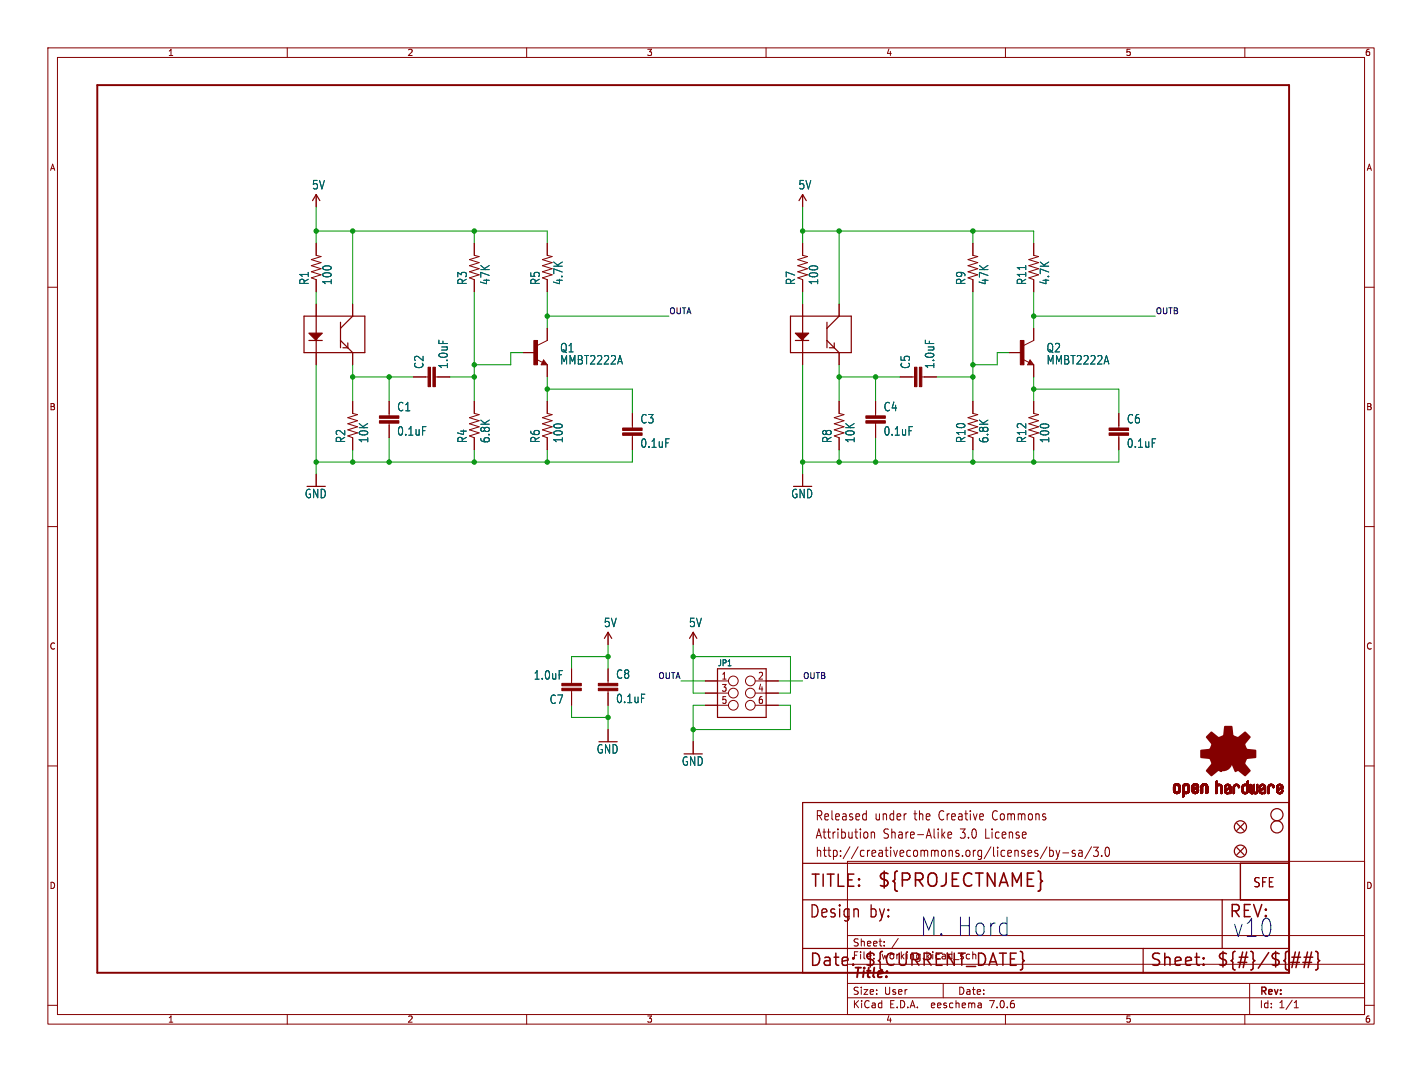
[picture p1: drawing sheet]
<svg xmlns="http://www.w3.org/2000/svg" width="297mm" height="224mm" viewBox="0 0 297 224" stroke-linecap="round" stroke-linejoin="round" font-family="sans-serif">
<defs><g id="words">
<g font-size="5.3" fill="#0000c2">
<text x="192" y="195.8">M. Hord</text>
<text x="257.3" y="196.1">v10</text>
</g>
<text font-size="3.8" fill="#840000" x="183.1" y="185.7">${PROJECTNAME}</text>
<g font-size="3.5" fill="#840000">
<text x="169.2" y="185.7">TITLE:</text>
<text x="168.9" y="192.1">Design</text>
<text x="181.6" y="192.1">by:</text>
<text x="168.9" y="202.2">Date:</text>
<text x="180.3" y="202.2">${CURRENT_DATE}</text>
<text x="240" y="202.2">Sheet:</text>
<text x="254" y="202.2">${#}/${##}</text>
</g>
<text font-size="3.5" fill="#0000c2" x="256.5" y="192.1">REV:</text>
<text font-size="2.8" fill="#840000" x="178" y="204.8">Title:</text>
<g font-size="2.7" fill="#840000">
<text x="170.2" y="171.7">Released</text>
<text x="182.7" y="171.7">under</text>
<text x="191.1" y="171.7">the</text>
<text x="196.5" y="171.7">Creative</text>
<text x="208" y="171.7">Commons</text>
<text x="170.2" y="175.5">Attribution</text>
<text x="170.2" y="179.3">http://creativecommons.org/licenses/by-sa/3.0</text>
<text x="184.5" y="175.5">Share-Alike</text>
<text x="200.8" y="175.5">3.0</text>
<text x="206.2" y="175.5">License</text>
<text x="261.6" y="185.6">SFE</text>
</g>
<g font-size="2.5" fill="#006464">
<text x="65.1" y="39.8">5V</text>
<text x="166.7" y="39.8">5V</text>
<text x="64.7" y="59.6" transform="rotate(-90 64.7 59.6)">R1</text>
<text x="69.5" y="59.6" transform="rotate(-90 69.5 59.6)">100</text>
<text x="97.7" y="59.6" transform="rotate(-90 97.7 59.6)">R3</text>
<text x="102.5" y="59.6" transform="rotate(-90 102.5 59.6)">47K</text>
<text x="112.9" y="59.6" transform="rotate(-90 112.9 59.6)">R5</text>
<text x="117.7" y="59.6" transform="rotate(-90 117.7 59.6)">4.7K</text>
<text x="166.3" y="59.6" transform="rotate(-90 166.3 59.6)">R7</text>
<text x="171.1" y="59.6" transform="rotate(-90 171.1 59.6)">100</text>
<text x="201.8" y="59.6" transform="rotate(-90 201.8 59.6)">R9</text>
<text x="206.6" y="59.6" transform="rotate(-90 206.6 59.6)">47K</text>
<text x="214.5" y="59.6" transform="rotate(-90 214.5 59.6)">R11</text>
<text x="219.3" y="59.6" transform="rotate(-90 219.3 59.6)">4.7K</text>
<text x="88.7" y="77.2" transform="rotate(-90 88.7 77.2)">C2</text>
<text x="93.7" y="77.2" transform="rotate(-90 93.7 77.2)">1.0uF</text>
<text x="116.9" y="73.8">Q1</text>
<text x="116.9" y="76.3">MMBT2222A</text>
<text x="190.3" y="77.2" transform="rotate(-90 190.3 77.2)">C5</text>
<text x="195.3" y="77.2" transform="rotate(-90 195.3 77.2)">1.0uF</text>
<text x="218.5" y="73.8">Q2</text>
<text x="218.5" y="76.3">MMBT2222A</text>
<text x="82.9" y="86.1">C1</text>
<text x="133.7" y="88.7">C3</text>
<text x="184.5" y="86.1">C4</text>
<text x="235.3" y="88.7">C6</text>
<text x="72.3" y="92.7" transform="rotate(-90 72.3 92.7)">R2</text>
<text x="77.1" y="92.7" transform="rotate(-90 77.1 92.7)">10K</text>
<text x="82.9" y="91.2">0.1uF</text>
<text x="97.7" y="92.7" transform="rotate(-90 97.7 92.7)">R4</text>
<text x="102.5" y="92.7" transform="rotate(-90 102.5 92.7)">6.8K</text>
<text x="112.9" y="92.7" transform="rotate(-90 112.9 92.7)">R6</text>
<text x="117.7" y="92.7" transform="rotate(-90 117.7 92.7)">100</text>
<text x="133.7" y="93.7">0.1uF</text>
<text x="173.9" y="92.7" transform="rotate(-90 173.9 92.7)">R8</text>
<text x="178.7" y="92.7" transform="rotate(-90 178.7 92.7)">10K</text>
<text x="184.5" y="91.2">0.1uF</text>
<text x="201.8" y="92.7" transform="rotate(-90 201.8 92.7)">R10</text>
<text x="206.6" y="92.7" transform="rotate(-90 206.6 92.7)">6.8K</text>
<text x="214.5" y="92.7" transform="rotate(-90 214.5 92.7)">R12</text>
<text x="219.3" y="92.7" transform="rotate(-90 219.3 92.7)">100</text>
<text x="235.3" y="93.7">0.1uF</text>
<text x="63.6" y="104.3">GND</text>
<text x="165.2" y="104.3">GND</text>
<text x="126" y="131.2">5V</text>
<text x="143.8" y="131.2">5V</text>
<text x="111.4" y="142.2">1.0uF</text>
<text x="128.6" y="142">C8</text>
<text x="114.7" y="147.3">C7</text>
<text x="128.6" y="147.1">0.1uF</text>
<text x="124.5" y="157.6">GND</text>
<text x="142.3" y="160.2">GND</text>
</g>
<g font-size="2.1" fill="#840000">
<text x="178" y="197.9">Sheet:</text>
<text x="178" y="200.6">File:</text>
<text x="184.1" y="200.6">working.kicad_sch</text>
<text x="178" y="208">Size:</text>
<text x="184.7" y="208">User</text>
<text x="200" y="208">Date:</text>
<text x="263" y="208.2">Rev:</text>
<text x="178" y="210.8">KiCad</text>
<text x="185.7" y="210.8">E.D.A.</text>
<text x="194.6" y="210.8">eeschema</text>
<text x="207" y="210.8">7.0.6</text>
<text x="263" y="210.8">Id:</text>
<text x="267.1" y="210.8">1/1</text>
</g>
<g font-size="2" fill="#840000">
<text x="150.6" y="142.1">1</text>
<text x="158.2" y="142.1">2</text>
<text x="150.6" y="144.7">3</text>
<text x="150.6" y="147.2">5</text>
<text x="158.2" y="144.7">4</text>
<text x="158.2" y="147.2">6</text>
</g>
<g font-size="1.8" fill="#840000">
<text x="35" y="11.9">1</text>
<text x="85" y="11.9">2</text>
<text x="135" y="11.9">3</text>
<text x="185" y="11.9">4</text>
<text x="235" y="11.9">5</text>
<text x="285" y="11.9">6</text>
<text x="10.3" y="35.9">A</text>
<text x="285.3" y="35.9">A</text>
<text x="10.3" y="85.9">B</text>
<text x="285.3" y="85.9">B</text>
<text x="10.3" y="135.9">C</text>
<text x="285.3" y="135.9">C</text>
<text x="10.3" y="185.9">D</text>
<text x="285.3" y="185.9">D</text>
<text x="35" y="213.8">1</text>
<text x="85" y="213.8">2</text>
<text x="135" y="213.8">3</text>
<text x="185" y="213.8">4</text>
<text x="235" y="213.8">5</text>
<text x="285" y="213.8">6</text>
</g>
<text font-size="1.8" fill="#006464" x="149.8" y="139.4">JP1</text>
<g font-size="1.7" fill="#0f0f0f">
<text x="139.7" y="65.7">OUTA</text>
<text x="241.3" y="65.7">OUTB</text>
<text x="137.4" y="141.9">OUTA</text>
<text x="167.6" y="141.9">OUTB</text>
</g>
</g></defs>
<g fill="none" stroke="#840000" stroke-width=".21">
<path d="M10 10h277v203.9h-277zM12 12h273v199.9h-273zM60 10v2M110 10v2M160 10v2M210 10v2M260 10v2M10 60h2M66 50.8v2.5l1.1 .3-2.1 .6 2.1 .7-2.1 .6 2.1 .6-2.1 .7 2.1 .6-2.1 .6 1 .4v2.6M66 40.6v2.6M99.1 50.8v2.5l1 .3-2.1 .6 2.1 .7-2.1 .6 2.1 .6-2.1 .7 2.1 .6-2.1 .6 1.1 .4v2.6M114.3 50.8v2.5l1 .3-2 .6 2 .7-2 .6 2 .6-2 .7 2 .6-2 .6 1 .4v2.6"/>
<path d="M167.6 40.6v2.6M167.6 50.8v2.5l1.1 .3-2.1 .6 2.1 .7-2.1 .6 2.1 .6-2.1 .7 2.1 .6-2.1 .6 1 .4v2.6M203.2 50.8v2.5l1 .3-2 .6 2 .7-2 .6 2 .6-2 .7 2 .6-2 .6 1 .4v2.6M215.9 50.8v2.5l1 .3-2 .6 2 .7-2 .6 2 .6-2 .7 2 .6-2 .6 1 .4v2.6M285 60h2M66 63.5v2.5M66 73.7v2.5M73.7 63.5v2.5M73.7 73.7v2.5M86.4 78.7h3M90.9 78.7h3.1M109.2 73.7h2.6"/>
<path d="M112.1 75.1l1.2 .6M113.5 75.2l.8 1h-1.3zM114.3 68.6v2.5l-2 1M114.3 76.2v2.5M167.6 63.5v2.5M167.6 73.7v2.5M175.3 63.5v2.5M175.3 73.7v2.5M188 78.7h3M192.5 78.7h3.1M210.8 73.7h2.6M213.7 75.1l1.2 .6"/>
<path d="M215.1 75.2l.8 1h-1.3zM215.9 68.6v2.5l-2 1M215.9 76.2v2.5M66 99.1v2.5M73.7 83.8v2.6l1 .2-2.1 .6 2.1 .7-2.1 .6 2.1 .7-2.1 .6 2.1 .6-2.1 .7 1.1 .3v2.6M81.3 83.8v3.1M81.3 88.4v3M99.1 83.8v2.6l1 .2-2.1 .6 2.1 .7-2.1 .6 2.1 .7-2.1 .6 2.1 .6-2.1 .7 1.1 .3v2.6M114.3 83.8v2.6l1 .2-2 .6 2 .7-2 .6 2 .7-2 .6 2 .6-2 .7 1 .3v2.6M132.1 86.4v3M132.1 90.9v3.1M167.6 99.1v2.5"/>
<path d="M175.3 83.8v2.6l1 .2-2.1 .6 2.1 .7-2.1 .6 2.1 .7-2.1 .6 2.1 .6-2.1 .7 1.1 .3v2.6M182.9 83.8v3.1M182.9 88.4v3M203.2 83.8v2.6l1 .2-2 .6 2 .7-2 .6 2 .7-2 .6 2 .6-2 .7 1 .3v2.6M215.9 83.8v2.6l1 .2-2 .6 2 .7-2 .6 2 .7-2 .6 2 .6-2 .7 1 .3v2.6M233.7 86.4v3M233.7 90.9v3.1M10 110h2M285 110h2M119.4 139.7v3M127 132.1v2.5M127 139.7v3"/>
<path d="M144.8 132.1v2.5M10 160h2M119.4 144.3v3M127 144.3v3M127 152.4v2.5M144.8 154.9v2.6M147.3 147.3h4.8M147.3 144.8h4.8M147.3 142.2h4.8M157.7 147.3h4.9M157.7 144.8h4.9M157.7 142.2h4.9"/>
<path d="M285 160h2M177 179.9h108v32h-108zM180.5 170l.4 .1M180.9 169.3v2M180.9 171.2l-.4 .1M181.2 174v.9M182 173.8v1.3M182 174l.2-.2 .4 .1 .1 1.2M196.9 174.4l.5 .7M197.4 173.8l-.7 .7M198 174.4l.8-.1-.1-.4-.5-.1-.2 .3 .1 .9h.6M218.7 176.9l-1.4 2.5"/>
<path d="M219.2 177v1.9M219.2 177.7l.5-.1 .3 .4-.1 .8h-.7M220.6 177.6l.4 1.3M221 178.9l-.2 .5-.2 .1M221.3 177.6l-.3 1.3M222 178.2h1.2M224.5 177.7l-.3-.1-.3 .3 .1 .3 .5 .1v.5h-.6M225.3 177.7h.7v1.2M226 178.1l-.5 .1a.4 .4 0 0 0-.3 .3 .4 .4 0 0 0 .3 .4l.5-.1M228 176.9l-1.4 2.5M228.4 177h1l-.6 .7 .5 .2v.8l-.2 .2h-.5l-.2-.2M230.1 178.7v.2"/>
<path d="M231 177.1l.3-.1a1.34 1.34 0 0 1 0 1.9h-.1a1.44 1.44 0 0 1-.2-1.8zM177 195.4h108M184.7 197.5v.1M184.7 196.7v.1M187.6 196l-1.3 2M10 210h2M60 211.9v2M110 211.9v2M160 211.9v2M177 208.4h108M177 205.4h108M177 201.4h108"/>
<path d="M197 205.4v3M204.9 209.6l.1 .9M205 210.4l-.2 .1M205 209.9h-.2M210 211.9v2M260 211.9v2M261 205.4v6.5M270.3 210.5h.9M270.3 209.4l.4-.4v1.5M285 210h2"/>
<circle cx="153.2" cy="147.3" r="1.02"/>
<circle cx="153.2" cy="144.8" r="1.02"/>
<circle cx="153.2" cy="142.2" r="1.02"/>
<circle cx="156.7" cy="144.8" r="1.02"/>
<circle cx="156.7" cy="147.3" r="1.02"/>
<circle cx="156.7" cy="142.2" r="1.02"/>
</g>
<g fill="none" stroke="#840000" stroke-width=".25">
<path d="M65.3 41.9l.7-1.3 .8 1.3M166.9 41.9l.7-1.3 .8 1.3M63.5 66h12.7v7.7h-12.7zM64.5 71.1h2.8M66 66v7.7M71.1 71.1l2.6 2.6M71.1 67.3v5.3M72.6 71.6v1h-1M73.7 66l-2.6 2.6M113.5 75.7l.2 .2h-.4l.2-.5 .5 .7h-.7M165.1 66h12.7v7.7h-12.7zM166.1 71.1h2.8"/>
<path d="M167.6 66v7.7M172.7 71.1l2.6 2.6M172.7 67.3v5.3M174.2 71.6v1h-1M175.3 66l-2.6 2.6M215.1 75.7l.2 .2h-.4l.2-.5 .5 .7h-.7M126.2 133.4l.8-1.3 .8 1.3M144 133.4l.8-1.3 .7 1.3M149.9 139.7h10.1v10.2h-10.1zM167.6 167.6h101.6v35.6h-101.6zM258.3 172l1.5 1.5M258.3 177l1.5 1.6"/>
<path d="M259.8 172l-1.5 1.5M259.8 177l-1.5 1.6M167.6 198.1h101.6M167.6 180.3h101.6M167.6 188h101.6M238.8 198.1v5.1M255.3 188v10.1M259.1 180.3v7.7"/>
<circle cx="259.1" cy="172.7" r="1.27"/>
<circle cx="259.1" cy="177.8" r="1.27"/>
<circle cx="266.7" cy="170.2" r="1.27"/>
<circle cx="266.7" cy="172.7" r="1.27"/>
</g>
<g fill="#840000" stroke="#840000" stroke-width=".21">
<path d="M245.1 165.1h.4z"/>
<path d="M245.1 165l.4 .1z"/>
<path d="M245.1 165h.4z"/>
<path d="M245.1 164.9l.4 .1z"/>
<path d="M245.1 164.9h.4z"/>
<path d="M245.1 164.8l.4 .1z"/>
<path d="M245.1 164.8h.4z"/>
<path d="M245.1 164.7l.4 .1z"/>
<path d="M245.1 164.7h.4z"/>
<path d="M245.1 164.6l.4 .1z"/>
<path d="M245.1 164.6h.4z"/>
<path d="M245.1 164.5l.4 .1z"/>
<path d="M245.1 164.5h.4z"/>
<path d="M245.1 164.4l.4 .1z"/>
<path d="M245.1 164.4h.4z"/>
<path d="M245.1 164.3l.4 .1z"/>
<path d="M245.1 165.2h.4z"/>
<path d="M245.1 165.1l.4 .1z"/>
<path d="M245.1 164.3h.4z"/>
<path d="M245.1 165.3h.5z"/>
<path d="M245.1 165.3h.4z"/>
<path d="M245.1 165.2l.4 .1z"/>
<path d="M245.1 164.2l.4 .1z"/>
<path d="M245.1 164.2h.4z"/>
<path d="M245.1 164.2h.5z"/>
<path d="M245.1 164.1l.5 .1z"/>
<path d="M245.1 164.1h.5z"/>
<path d="M245.1 165.4h.6z"/>
<path d="M245.1 165.3l.5 .1z"/>
<path d="M245.1 164.1h.6z"/>
<path d="M245.2 165.4h.5z"/>
<path d="M245.2 164.1h.5z"/>
<path d="M245.2 165.4h1.3z"/>
<path d="M245.2 165.4h.6z"/>
<path d="M245.2 164l1.2 .1z"/>
<path d="M245.2 165.4h1.2z"/>
<path d="M245.2 164h1.2z"/>
<path d="M245.2 165.5h1.2z"/>
<path d="M245.2 165.4l1.2 .1z"/>
<path d="M245.2 163.9l1.2 .1z"/>
<path d="M245.2 163.9h1.2z"/>
<path d="M245.3 165.5l1.1 .1z"/>
<path d="M245.3 165.6h1.1z"/>
<path d="M245.3 163.9h1.1z"/>
<path d="M245.3 165.6h1z"/>
<path d="M245.3 163.9h1z"/>
<path d="M245.3 163.8l1 .1z"/>
<path d="M245.3 163.8h1z"/>
<path d="M245.4 165.6l.9 .1z"/>
<path d="M245.4 163.8h.9z"/>
<path d="M245.4 165.7h.8z"/>
<path d="M245.4 163.8h.8z"/>
<path d="M245.4 163.7l.8 .1z"/>
<path d="M245.5 163.7h.7z"/>
<path d="M245.5 165.7h.7z"/>
<path d="M245.5 165.7h.6z"/>
<path d="M245.5 163.7h.6z"/>
<path d="M245.5 165.7l.6 .1z"/>
<path d="M245.6 163.7h.4z"/>
<path d="M245.6 165.8h.4z"/>
<path d="M245.7 163.7h.3z"/>
<path d="M245.7 165.8h.2z"/>
<path d="M245.7 163.7h.2z"/>
<path d="M245.9 164.1h.6z"/>
<path d="M245.9 165.4h.6z"/>
<path d="M246 165.4h.5z"/>
<path d="M246 164.1h.5z"/>
<path d="M246 165.3l.5 .1z"/>
<path d="M246 165.3h.5z"/>
<path d="M246 164.1l.5 .1z"/>
<path d="M246.1 165.3h.4z"/>
<path d="M246.1 164.2h.4z"/>
<path d="M246.1 165.2l.4 .1z"/>
<path d="M246.1 165.2h.4z"/>
<path d="M246.1 164.3h.4z"/>
<path d="M246.1 164.2l.4 .1z"/>
<path d="M246.1 165.1l.4 .1z"/>
<path d="M246.1 165.1h.4z"/>
<path d="M246.1 165l.4 .1z"/>
<path d="M246.1 165h.4z"/>
<path d="M246.1 164.9l.4 .1z"/>
<path d="M246.1 164.9h.4z"/>
<path d="M246.1 164.8l.4 .1z"/>
<path d="M246.1 164.8h.4z"/>
<path d="M246.1 164.7l.4 .1z"/>
<path d="M246.1 164.7h.4z"/>
<path d="M246.1 164.6l.4 .1z"/>
<path d="M246.1 164.6h.4z"/>
<path d="M246.1 164.5l.4 .1z"/>
<path d="M246.1 164.5h.4z"/>
<path d="M246.1 164.4l.4 .1z"/>
<path d="M246.1 164.4h.4z"/>
<path d="M246.1 164.3l.4 .1z"/>
<path d="M247 166.4h.2z"/>
<path d="M247 166.4h.3z"/>
<path d="M247 166.4h.4z"/>
<path d="M247 166.3l.4 .1z"/>
<path d="M247 166.3h.4z"/>
<path d="M247 166.2l.4 .1z"/>
<path d="M247 166.2h.4z"/>
<path d="M247 166.1l.4 .1z"/>
<path d="M247 166.1h.4z"/>
<path d="M247 166l.4 .1z"/>
<path d="M247 166h.4z"/>
<path d="M247 165.9l.4 .1z"/>
<path d="M247 165.9h.4z"/>
<path d="M247 165.8l.4 .1z"/>
<path d="M247 165.8h.4z"/>
<path d="M247 165.7l.4 .1z"/>
<path d="M247 165.7h1z"/>
<path d="M247 165.7h1.1z"/>
<path d="M247 165.7h1.2z"/>
<path d="M247 165.6l1.2 .1z"/>
<path d="M247 165.6h1.2z"/>
<path d="M247 165.6h1.3z"/>
<path d="M247 165.5l1.3 .1z"/>
<path d="M247 165.5h1.3z"/>
<path d="M247 165.4l1.3 .1z"/>
<path d="M247 165.4h1.4z"/>
<path d="M247 165.4h.7z"/>
<path d="M247 165.4h.6z"/>
<path d="M247 165.3l.6 .1z"/>
<path d="M247 165.3h.5z"/>
<path d="M247 165.2l.5 .1z"/>
<path d="M247 165.2h.4z"/>
<path d="M247 165.1l.4 .1z"/>
<path d="M247 165.1h.4z"/>
<path d="M247 165l.4 .1z"/>
<path d="M247 165h.4z"/>
<path d="M247 164.9l.4 .1z"/>
<path d="M247 164.9h.4z"/>
<path d="M247 164.8l.4 .1z"/>
<path d="M247 164.8h.4z"/>
<path d="M247 164.7l.4 .1z"/>
<path d="M247 164.7h.4z"/>
<path d="M247 164.6l.4 .1z"/>
<path d="M247 164.6h.4z"/>
<path d="M247 164.5l.4 .1z"/>
<path d="M247 164.5h.4z"/>
<path d="M247 164.4l.4 .1z"/>
<path d="M247 164.4h.4z"/>
<path d="M247 164.3l.4 .1z"/>
<path d="M247 164.3h.4z"/>
<path d="M247 164.2l.4 .1z"/>
<path d="M247 166.5h.2z"/>
<path d="M247 166.4l.2 .1z"/>
<path d="M247 164.2h.4z"/>
<path d="M247 164.2h.5z"/>
<path d="M247 166.5h.1z"/>
<path d="M247 164.1l.5 .1z"/>
<path d="M247 164.1h.5z"/>
<path d="M247 164.1h.6z"/>
<path d="M247.1 164.1h.5z"/>
<path d="M247.1 164l1.3 .1z"/>
<path d="M247.1 164h1.3z"/>
<path d="M247.1 164h1.2z"/>
<path d="M247.1 163.9l1.2 .1z"/>
<path d="M247.1 163.9h1.2z"/>
<path d="M247.2 163.9h1.1z"/>
<path d="M247.2 163.9h1z"/>
<path d="M247.2 163.8l1 .1z"/>
<path d="M247.2 163.8h1z"/>
<path d="M247.3 163.8h.9z"/>
<path d="M247.3 163.8h.8z"/>
<path d="M247.4 163.8h.7z"/>
<path d="M247.4 163.7l.7 .1z"/>
<path d="M247.4 163.7h.7z"/>
<path d="M247.4 163.7h.6z"/>
<path d="M247.5 165.7l.5 .1z"/>
<path d="M247.5 163.7h.5z"/>
<path d="M247.5 165.8h.4z"/>
<path d="M247.5 163.7h.4z"/>
<path d="M247.6 165.8h.3z"/>
<path d="M247.6 163.7h.3z"/>
<path d="M247.6 163.7h.2z"/>
<path d="M247.6 165.8h.2z"/>
<path d="M247.8 164.1h.6z"/>
<path d="M247.8 165.4h.6z"/>
<path d="M247.9 165.4h.5z"/>
<path d="M247.9 164.1h.5z"/>
<path d="M247.9 165.3l.5 .1z"/>
<path d="M247.9 165.3h.5z"/>
<path d="M248 165.3h.4z"/>
<path d="M248 164.1l.4 .1z"/>
<path d="M248 164.2h.4z"/>
<path d="M248 165.2l.4 .1z"/>
<path d="M248 165.2h.4z"/>
<path d="M248 165.2h.5z"/>
<path d="M248 164.3h.5z"/>
<path d="M248 164.2l.4 .1z"/>
<path d="M248.1 165.2h.4z"/>
<path d="M248.1 164.3h.4z"/>
<path d="M248.1 165.1l.4 .1z"/>
<path d="M248.1 165.1h.4z"/>
<path d="M248.1 164.4h.4z"/>
<path d="M248.1 164.3l.4 .1z"/>
<path d="M248.1 165l.4 .1z"/>
<path d="M248.1 165h.4z"/>
<path d="M248.1 164.9l.4 .1z"/>
<path d="M248.1 164.9h.4z"/>
<path d="M248.1 164.8l.4 .1z"/>
<path d="M248.1 164.8h.4z"/>
<path d="M248.1 164.7l.4 .1z"/>
<path d="M248.1 164.7h.4z"/>
<path d="M248.1 164.6l.4 .1z"/>
<path d="M248.1 164.6h.4z"/>
<path d="M248.1 164.5l.4 .1z"/>
<path d="M248.1 164.5h.4z"/>
<path d="M248.1 164.4l.4 .1z"/>
<path d="M248.9 165.2h.4z"/>
<path d="M248.9 165.1l.4 .1z"/>
<path d="M248.9 165.1h.4z"/>
<path d="M248.9 165.1h.5z"/>
<path d="M248.9 165l.5 .1z"/>
<path d="M248.9 165h.5z"/>
<path d="M248.9 165h.6z"/>
<path d="M248.9 165h.7z"/>
<path d="M248.9 164.9l.7 .1z"/>
<path d="M248.9 164.9h.7z"/>
<path d="M248.9 164.9h.8z"/>
<path d="M248.9 164.9h.9z"/>
<path d="M248.9 164.8l.9 .1z"/>
<path d="M248.9 164.8h.9z"/>
<path d="M248.9 164.8h1z"/>
<path d="M248.9 164.8h1.1z"/>
<path d="M248.9 164.7l1.1 .1z"/>
<path d="M248.9 164.7h1.2z"/>
<path d="M248.9 164.7h1.3z"/>
<path d="M248.9 164.6l1.3 .1z"/>
<path d="M248.9 164.6h1.4z"/>
<path d="M248.9 164.6h.4z"/>
<path d="M248.9 164.5l.4 .1z"/>
<path d="M248.9 164.5h.4z"/>
<path d="M248.9 164.4l.4 .1z"/>
<path d="M248.9 164.4h.4z"/>
<path d="M248.9 164.3l.4 .1z"/>
<path d="M248.9 164.3h.4z"/>
<path d="M248.9 164.2l.4 .1z"/>
<path d="M248.9 165.3h.5z"/>
<path d="M248.9 165.2l.4 .1z"/>
<path d="M248.9 164.2h.4z"/>
<path d="M248.9 164.2h.5z"/>
<path d="M248.9 164.1l.5 .1z"/>
<path d="M248.9 164.1h.5z"/>
<path d="M249 165.3l.5 .1z"/>
<path d="M249 164.1h.4z"/>
<path d="M249 164.1h.5z"/>
<path d="M249 165.4h.5z"/>
<path d="M249 165.4h1.3z"/>
<path d="M249 165.4h.6z"/>
<path d="M249 164.1h.6z"/>
<path d="M249 164l1.3 .1z"/>
<path d="M249 164h1.3z"/>
<path d="M249 165.5h1.2z"/>
<path d="M249 165.4l1.2 .1z"/>
<path d="M249 164h1.2z"/>
<path d="M249.1 165.5h1.1z"/>
<path d="M249.1 164h1.1z"/>
<path d="M249.1 163.9l1.1 .1z"/>
<path d="M249.1 165.5l1.1 .1z"/>
<path d="M249.1 163.9h1.1z"/>
<path d="M249.1 165.6h1.1z"/>
<path d="M249.1 165.6h1z"/>
<path d="M249.1 163.9h1z"/>
<path d="M249.2 165.6h.9z"/>
<path d="M249.2 163.8l.9 .1z"/>
<path d="M249.2 163.8h.9z"/>
<path d="M249.2 165.6l.9 .1z"/>
<path d="M249.2 165.7h.9z"/>
<path d="M249.2 165.7h.8z"/>
<path d="M249.2 163.8h.8z"/>
<path d="M249.3 165.7h.7z"/>
<path d="M249.3 163.8h.7z"/>
<path d="M249.3 163.7l.7 .1z"/>
<path d="M249.3 163.7h.7z"/>
<path d="M249.3 163.7h.6z"/>
<path d="M249.3 165.7h.6z"/>
<path d="M249.4 163.7h.5z"/>
<path d="M249.4 165.7l.5 .1z"/>
<path d="M249.4 164.6h.9z"/>
<path d="M249.4 163.7h.4z"/>
<path d="M249.4 165.8h.4z"/>
<path d="M249.5 163.7h.3z"/>
<path d="M249.5 165.8h.3z"/>
<path d="M249.5 164.6h.8z"/>
<path d="M249.5 165.8h.2z"/>
<path d="M249.5 164.5l.8 .1z"/>
<path d="M249.5 163.7h.2z"/>
<path d="M249.5 164.5h.8z"/>
<path d="M249.6 164.5h.7z"/>
<path d="M249.7 164.5h.6z"/>
<path d="M249.7 164.1h.6z"/>
<path d="M249.7 165.4h.6z"/>
<path d="M249.8 165.4h.5z"/>
<path d="M249.8 164.4l.5 .1z"/>
<path d="M249.8 164.4h.5z"/>
<path d="M249.8 164.1h.5z"/>
<path d="M249.8 165.3l.5 .1z"/>
<path d="M249.8 165.3h.5z"/>
<path d="M249.9 165.3h.4z"/>
<path d="M249.9 164.1l.4 .1z"/>
<path d="M249.9 164.4h.4z"/>
<path d="M249.9 164.2h.4z"/>
<path d="M249.9 165.2l.4 .1z"/>
<path d="M249.9 165.2h.4z"/>
<path d="M249.9 164.3l.4 .1z"/>
<path d="M249.9 164.3h.4z"/>
<path d="M249.9 164.2l.4 .1z"/>
<path d="M250 165.2h.3z"/>
<path d="M250 165.1l.3 .1z"/>
<path d="M250 165.1h.3z"/>
<path d="M250 165l.3 .1z"/>
<path d="M250 165h.3z"/>
<path d="M250.1 165h.2z"/>
<path d="M250.1 164.9l.2 .1z"/>
<path d="M250.1 164.9h.2z"/>
<path d="M250.2 164.9h.1z"/>
<path d="M250.8 165.7h.3z"/>
<path d="M250.8 165.7h.4z"/>
<path d="M250.8 165.6l.4 .1z"/>
<path d="M250.8 165.6h.4z"/>
<path d="M250.8 165.5l.4 .1z"/>
<path d="M250.8 165.5h.4z"/>
<path d="M250.8 165.4l.4 .1z"/>
<path d="M250.8 165.4h.4z"/>
<path d="M250.8 165.3l.4 .1z"/>
<path d="M250.8 165.3h.4z"/>
<path d="M250.8 165.2l.4 .1z"/>
<path d="M250.8 165.2h.4z"/>
<path d="M250.8 165.1l.4 .1z"/>
<path d="M250.8 165.1h.4z"/>
<path d="M250.8 165l.4 .1z"/>
<path d="M250.8 165h.4z"/>
<path d="M250.8 164.9l.4 .1z"/>
<path d="M250.8 164.9h.4z"/>
<path d="M250.8 164.8l.4 .1z"/>
<path d="M250.8 164.8h.4z"/>
<path d="M250.8 164.7l.4 .1z"/>
<path d="M250.8 164.7h.4z"/>
<path d="M250.8 164.6l.4 .1z"/>
<path d="M250.8 164.6h.4z"/>
<path d="M250.8 164.5l.4 .1z"/>
<path d="M250.8 164.5h.4z"/>
<path d="M250.8 164.4l.4 .1z"/>
<path d="M250.8 164.4h.4z"/>
<path d="M250.8 164.3l.4 .1z"/>
<path d="M250.8 164.3h.4z"/>
<path d="M250.8 165.7h.2z"/>
<path d="M250.8 164.2l.5 .1z"/>
<path d="M250.8 165.7l.2 .1z"/>
<path d="M250.8 164.2h.5z"/>
<path d="M250.9 164.2h.4z"/>
<path d="M250.9 164.1l.4 .1z"/>
<path d="M250.9 164.1h.4z"/>
<path d="M250.9 164.1h.5z"/>
<path d="M250.9 164.1h.6z"/>
<path d="M250.9 164l1.3 .1z"/>
<path d="M250.9 164h1.3z"/>
<path d="M250.9 164h1.2z"/>
<path d="M251 164h1.1z"/>
<path d="M251 163.9l1.1 .1z"/>
<path d="M251 163.9h1.1z"/>
<path d="M251 163.8l1.1 .1z"/>
<path d="M251.1 163.8h.9z"/>
<path d="M251.1 163.8h.8z"/>
<path d="M251.2 163.8h.7z"/>
<path d="M251.2 163.7l.7 .1z"/>
<path d="M251.2 163.7h.7z"/>
<path d="M251.2 163.7h.6z"/>
<path d="M251.3 163.7h.5z"/>
<path d="M251.4 163.7h.3z"/>
<path d="M251.5 163.7h.2z"/>
<path d="M251.6 164.1h.6z"/>
<path d="M251.7 164.1h.5z"/>
<path d="M251.8 164.1h.4z"/>
<path d="M251.8 164.1l.4 .1z"/>
<path d="M251.8 164.2h.4z"/>
<path d="M251.8 164.2h.5z"/>
<path d="M251.9 164.2l.4 .1z"/>
<path d="M251.9 164.3h.4z"/>
<path d="M251.9 165.7h.3z"/>
<path d="M251.9 165.7h.4z"/>
<path d="M251.9 165.6l.4 .1z"/>
<path d="M251.9 165.6h.4z"/>
<path d="M251.9 165.5l.4 .1z"/>
<path d="M251.9 165.5h.4z"/>
<path d="M251.9 165.4l.4 .1z"/>
<path d="M251.9 165.4h.4z"/>
<path d="M251.9 165.3l.4 .1z"/>
<path d="M251.9 165.3h.4z"/>
<path d="M251.9 165.2l.4 .1z"/>
<path d="M251.9 165.2h.4z"/>
<path d="M251.9 165.1l.4 .1z"/>
<path d="M251.9 165.1h.4z"/>
<path d="M251.9 165l.4 .1z"/>
<path d="M251.9 165h.4z"/>
<path d="M251.9 164.9l.4 .1z"/>
<path d="M251.9 164.9h.4z"/>
<path d="M251.9 164.8l.4 .1z"/>
<path d="M251.9 164.8h.4z"/>
<path d="M251.9 164.7l.4 .1z"/>
<path d="M251.9 164.7h.4z"/>
<path d="M251.9 164.6l.4 .1z"/>
<path d="M251.9 164.6h.4z"/>
<path d="M251.9 164.5l.4 .1z"/>
<path d="M251.9 164.5h.4z"/>
<path d="M251.9 164.4l.4 .1z"/>
<path d="M251.9 164.4h.4z"/>
<path d="M251.9 164.3l.4 .1z"/>
<path d="M251.9 165.7h.2z"/>
<path d="M251.9 165.7l.2 .1z"/>
<path d="M253.9 165.8h.2z"/>
<path d="M253.9 165.7l.2 .1z"/>
<path d="M253.9 163.3h.3z"/>
<path d="M253.9 165.7h.3z"/>
<path d="M253.9 165.6l.3 .1z"/>
<path d="M253.9 165.6h.3z"/>
<path d="M253.9 165.5l.3 .1z"/>
<path d="M253.9 165.5h.3z"/>
<path d="M253.9 165.4l.3 .1z"/>
<path d="M253.9 165.4h.3z"/>
<path d="M253.9 165.3l.3 .1z"/>
<path d="M253.9 165.3h.3z"/>
<path d="M253.9 165.2l.3 .1z"/>
<path d="M253.9 165.2h.3z"/>
<path d="M253.9 165.1l.3 .1z"/>
<path d="M253.9 165.1h.3z"/>
<path d="M253.9 165l.3 .1z"/>
<path d="M253.9 165h.3z"/>
<path d="M253.9 164.9l.3 .1z"/>
<path d="M253.9 164.9h.3z"/>
<path d="M253.9 164.8l.3 .1z"/>
<path d="M253.9 164.8h.3z"/>
<path d="M253.9 164.7l.3 .1z"/>
<path d="M253.9 164.7h.3z"/>
<path d="M253.9 164.6l.3 .1z"/>
<path d="M253.9 164.6h.3z"/>
<path d="M253.9 164.5l.3 .1z"/>
<path d="M253.9 164.5h.3z"/>
<path d="M253.9 164.4l.3 .1z"/>
<path d="M253.9 164.4h.3z"/>
<path d="M253.9 164.3l.3 .1z"/>
<path d="M253.9 164.3h.3z"/>
<path d="M253.9 164.3h.4z"/>
<path d="M253.9 164.2l.4 .1z"/>
<path d="M253.9 164.2h.4z"/>
<path d="M253.9 164.2h.5z"/>
<path d="M253.9 164.1l.5 .1z"/>
<path d="M253.9 164.1h.5z"/>
<path d="M253.9 164.1h.6z"/>
<path d="M253.9 164.1h.7z"/>
<path d="M253.9 164.1h1.3z"/>
<path d="M253.9 164.1h1.2z"/>
<path d="M253.9 164l1.2 .1z"/>
<path d="M253.9 164h1.2z"/>
<path d="M253.9 164h1.1z"/>
<path d="M253.9 163.9l1.1 .1z"/>
<path d="M253.9 163.9h1.1z"/>
<path d="M253.9 163.9h1z"/>
<path d="M253.9 163.9h.3z"/>
<path d="M253.9 163.8l.3 .1z"/>
<path d="M253.9 163.8h.3z"/>
<path d="M253.9 163.7l.3 .1z"/>
<path d="M253.9 163.7h.3z"/>
<path d="M253.9 163.6l.3 .1z"/>
<path d="M253.9 163.6h.3z"/>
<path d="M253.9 163.5l.3 .1z"/>
<path d="M253.9 163.5h.3z"/>
<path d="M253.9 163.4l.3 .1z"/>
<path d="M253.9 163.4h.3z"/>
<path d="M253.9 163.3l.3 .1z"/>
<path d="M253.9 163.2l.3 .1z"/>
<path d="M254 163.2h.2z"/>
<path d="M254.1 163.1l.1 .1z"/>
<path d="M254.3 163.9h.6z"/>
<path d="M254.4 163.8l.5 .1z"/>
<path d="M254.4 163.8h.5z"/>
<path d="M254.4 163.8h.4z"/>
<path d="M254.7 164.1h.5z"/>
<path d="M254.8 164.1h.4z"/>
<path d="M254.8 164.1l.4 .1z"/>
<path d="M254.8 164.2h.4z"/>
<path d="M254.9 164.2h.3z"/>
<path d="M254.9 164.2h.4z"/>
<path d="M254.9 164.3h.4z"/>
<path d="M254.9 164.2l.4 .1z"/>
<path d="M255 164.3h.3z"/>
<path d="M255 164.4h.3z"/>
<path d="M255 164.3l.3 .1z"/>
<path d="M255 164.5h.3z"/>
<path d="M255 164.4l.3 .1z"/>
<path d="M255 165.8h.1z"/>
<path d="M255 165.8h.2z"/>
<path d="M255 165.7l.2 .1z"/>
<path d="M255 165.7h.2z"/>
<path d="M255 165.7h.3z"/>
<path d="M255 165.6l.3 .1z"/>
<path d="M255 165.6h.3z"/>
<path d="M255 165.5l.3 .1z"/>
<path d="M255 165.5h.3z"/>
<path d="M255 165.4l.3 .1z"/>
<path d="M255 165.4h.3z"/>
<path d="M255 165.3l.3 .1z"/>
<path d="M255 165.3h.3z"/>
<path d="M255 165.2l.3 .1z"/>
<path d="M255 165.2h.3z"/>
<path d="M255 165.1l.3 .1z"/>
<path d="M255 165.1h.3z"/>
<path d="M255 165l.3 .1z"/>
<path d="M255 165h.3z"/>
<path d="M255 164.9l.3 .1z"/>
<path d="M255 164.9h.3z"/>
<path d="M255 164.8l.3 .1z"/>
<path d="M255 164.8h.3z"/>
<path d="M255 164.7l.3 .1z"/>
<path d="M255 164.7h.3z"/>
<path d="M255 164.6l.3 .1z"/>
<path d="M255 164.6h.3z"/>
<path d="M255 164.5l.3 .1z"/>
<path d="M255.7 165.4h.4z"/>
<path d="M255.7 165.3l.4 .1z"/>
<path d="M255.7 165.3h.4z"/>
<path d="M255.7 165.3h.3z"/>
<path d="M255.7 165.2l.3 .1z"/>
<path d="M255.7 165.2h.3z"/>
<path d="M255.7 165.2h.4z"/>
<path d="M255.7 164.6h.2z"/>
<path d="M255.7 164.5l.3 .1z"/>
<path d="M255.7 164.5h.3z"/>
<path d="M255.7 164.4l.3 .1z"/>
<path d="M255.7 164.4h.3z"/>
<path d="M255.8 165.4h.3z"/>
<path d="M255.8 165.2h.3z"/>
<path d="M255.8 165.1l.3 .1z"/>
<path d="M255.8 165.1h.3z"/>
<path d="M255.8 164.6h.1z"/>
<path d="M255.8 164.4h.2z"/>
<path d="M255.8 165.5h.3z"/>
<path d="M255.8 165.4l.3 .1z"/>
<path d="M255.8 165.1h.4z"/>
<path d="M255.8 164.4h.3z"/>
<path d="M255.8 164.3l.3 .1z"/>
<path d="M255.8 164.3h.3z"/>
<path d="M255.8 165.5h.4z"/>
<path d="M255.8 165l.5 .1z"/>
<path d="M255.8 165h.5z"/>
<path d="M255.8 164.2l.3 .1z"/>
<path d="M255.8 164.2h.3z"/>
<path d="M255.8 165.5l.8 .1z"/>
<path d="M255.8 165.5h.5z"/>
<path d="M255.8 164.2h.4z"/>
<path d="M255.8 165.6h.8z"/>
<path d="M255.8 165h.6z"/>
<path d="M255.8 164.1l.4 .1z"/>
<path d="M255.9 165.6h.7z"/>
<path d="M255.9 165h.6z"/>
<path d="M255.9 164.9l.6 .1z"/>
<path d="M255.9 164.1h.3z"/>
<path d="M255.9 164.1h.4z"/>
<path d="M255.9 164.9h.6z"/>
<path d="M255.9 164.1h.5z"/>
<path d="M255.9 165.6l.7 .1z"/>
<path d="M255.9 164.1h1.1z"/>
<path d="M255.9 165.7h.7z"/>
<path d="M255.9 164.9h.7z"/>
<path d="M255.9 164l1.1 .1z"/>
<path d="M255.9 164h1z"/>
<path d="M256 165.7h.6z"/>
<path d="M256 164.9h.7z"/>
<path d="M256 164h.9z"/>
<path d="M256 164.8l.7 .1z"/>
<path d="M256 163.9l.9 .1z"/>
<path d="M256 164.8h1.1z"/>
<path d="M256 163.9h.8z"/>
<path d="M256 165.7l.6 .1z"/>
<path d="M256.1 163.9h.7z"/>
<path d="M256.1 164.8h1z"/>
<path d="M256.1 165.8h.5z"/>
<path d="M256.1 163.9h.6z"/>
<path d="M256.2 165.8h.4z"/>
<path d="M256.2 164.8h.9z"/>
<path d="M256.2 163.8l.5 .1z"/>
<path d="M256.2 163.8h.5z"/>
<path d="M256.2 164.7l.9 .1z"/>
<path d="M256.2 163.8h.4z"/>
<path d="M256.3 164.7h.8z"/>
<path d="M256.4 165.5h.2z"/>
<path d="M256.4 164.7h.7z"/>
<path d="M256.4 163.8h.1z"/>
<path d="M256.4 164.6l.7 .1z"/>
<path d="M256.5 164.1h.5z"/>
<path d="M256.5 164.6h.6z"/>
<path d="M256.6 164.6h.5z"/>
<path d="M256.6 164.1h.4z"/>
<path d="M256.6 164.1l.4 .1z"/>
<path d="M256.6 164.2h.4z"/>
<path d="M256.7 164.2h.3z"/>
<path d="M256.7 164.6h.4z"/>
<path d="M256.7 164.2h.4z"/>
<path d="M256.7 164.5l.4 .1z"/>
<path d="M256.7 164.5h.4z"/>
<path d="M256.7 164.2l.4 .1z"/>
<path d="M256.8 164.5h.3z"/>
<path d="M256.8 164.3h.3z"/>
<path d="M256.8 164.8l.3 .1z"/>
<path d="M256.8 164.9h.3z"/>
<path d="M256.8 164.4h.3z"/>
<path d="M256.8 164.3l.3 .1z"/>
<path d="M256.8 165.8h.2z"/>
<path d="M256.8 165.7l.2 .1z"/>
<path d="M256.8 165.7h.3z"/>
<path d="M256.8 165.6l.3 .1z"/>
<path d="M256.8 165.6h.3z"/>
<path d="M256.8 165.5l.3 .1z"/>
<path d="M256.8 165.5h.3z"/>
<path d="M256.8 165.4l.3 .1z"/>
<path d="M256.8 165.4h.3z"/>
<path d="M256.8 165.3l.3 .1z"/>
<path d="M256.8 165.3h.3z"/>
<path d="M256.8 165.2l.3 .1z"/>
<path d="M256.8 165.2h.3z"/>
<path d="M256.8 165.1l.3 .1z"/>
<path d="M256.8 165.1h.3z"/>
<path d="M256.8 165l.3 .1z"/>
<path d="M256.8 165h.3z"/>
<path d="M256.8 164.9l.3 .1z"/>
<path d="M256.8 164.4l.3 .1z"/>
<path d="M257.6 165.8h.1z"/>
<path d="M257.6 165.7l.1 .1z"/>
<path d="M257.6 165.7h.2z"/>
<path d="M257.6 165.6l.3 .1z"/>
<path d="M257.6 165.6h.3z"/>
<path d="M257.6 165.5l.3 .1z"/>
<path d="M257.6 165.5h.3z"/>
<path d="M257.6 165.4l.3 .1z"/>
<path d="M257.6 165.4h.3z"/>
<path d="M257.6 165.3l.3 .1z"/>
<path d="M257.6 165.3h.3z"/>
<path d="M257.6 165.2l.3 .1z"/>
<path d="M257.6 165.2h.3z"/>
<path d="M257.6 165.1l.3 .1z"/>
<path d="M257.6 165.1h.3z"/>
<path d="M257.6 165l.3 .1z"/>
<path d="M257.6 165h.3z"/>
<path d="M257.6 164.9l.3 .1z"/>
<path d="M257.6 164.9h.3z"/>
<path d="M257.6 164.8l.3 .1z"/>
<path d="M257.6 164.8h.3z"/>
<path d="M257.6 164.7l.3 .1z"/>
<path d="M257.6 164.7h.3z"/>
<path d="M257.6 164.6l.3 .1z"/>
<path d="M257.6 164.6h.3z"/>
<path d="M257.6 164.5l.3 .1z"/>
<path d="M257.6 164.5h.3z"/>
<path d="M257.6 164.4l.3 .1z"/>
<path d="M257.6 164.4h.3z"/>
<path d="M257.6 164.3l.3 .1z"/>
<path d="M257.6 164.3h.3z"/>
<path d="M257.6 164.2l.3 .1z"/>
<path d="M257.6 164.2h.3z"/>
<path d="M257.6 164.2h.4z"/>
<path d="M257.6 164.1l.4 .1z"/>
<path d="M257.7 164.1h.4z"/>
<path d="M257.7 164.1h.5z"/>
<path d="M257.7 164.1h1.1z"/>
<path d="M257.7 164l1.1 .1z"/>
<path d="M257.7 164h1.1z"/>
<path d="M257.7 164h1z"/>
<path d="M257.8 164h.9z"/>
<path d="M257.8 163.9l.9 .1z"/>
<path d="M257.8 163.9h.9z"/>
<path d="M257.8 163.9h.8z"/>
<path d="M257.9 163.9h.7z"/>
<path d="M258 163.9h.5z"/>
<path d="M258 163.8l.5 .1z"/>
<path d="M258 163.8h.5z"/>
<path d="M258.1 163.8h.3z"/>
<path d="M258.2 163.8h.1z"/>
<path d="M258.3 164.1h.5z"/>
<path d="M258.4 164.1h.4z"/>
<path d="M258.5 164.1l.3 .1z"/>
<path d="M258.5 164.2h.3z"/>
<path d="M258.5 164.2h.4z"/>
<path d="M258.6 164.2l.3 .1z"/>
<path d="M258.6 164.2h.3z"/>
<path d="M258.6 164.3h.3z"/>
<path d="M258.6 164.3l.3 .1z"/>
<path d="M258.6 164.4h.3z"/>
<path d="M258.6 164.5h.3z"/>
<path d="M258.6 164.4l.3 .1z"/>
<path d="M258.7 164.5h.1z"/>
<path d="M258.7 164.5h.2z"/>
<path d="M258.7 164.5l.1 .1z"/>
<path d="M259.4 165.1h.3z"/>
<path d="M259.4 165l.3 .1z"/>
<path d="M259.4 165h.3z"/>
<path d="M259.4 164.9l.3 .1z"/>
<path d="M259.4 164.9h.3z"/>
<path d="M259.4 164.8l.3 .1z"/>
<path d="M259.4 164.8h.3z"/>
<path d="M259.4 164.7l.3 .1z"/>
<path d="M259.4 164.7h.3z"/>
<path d="M259.4 164.6l.3 .1z"/>
<path d="M259.4 164.6h.3z"/>
<path d="M259.4 164.5l.3 .1z"/>
<path d="M259.4 164.5h.3z"/>
<path d="M259.4 165.2h.3z"/>
<path d="M259.4 165.1l.3 .1z"/>
<path d="M259.4 164.4l.3 .1z"/>
<path d="M259.4 164.4h.3z"/>
<path d="M259.4 165.2l.3 .1z"/>
<path d="M259.4 165.3h.3z"/>
<path d="M259.4 164.3l.3 .1z"/>
<path d="M259.4 164.3h.3z"/>
<path d="M259.4 165.4h.3z"/>
<path d="M259.4 165.3l.3 .1z"/>
<path d="M259.4 165.4h.4z"/>
<path d="M259.4 164.2l.3 .1z"/>
<path d="M259.4 164.2h.3z"/>
<path d="M259.4 164.2h.4z"/>
<path d="M259.4 165.4l.4 .1z"/>
<path d="M259.4 165.5h.4z"/>
<path d="M259.5 165.5h.4z"/>
<path d="M259.5 164.1l.3 .1z"/>
<path d="M259.5 164.1h.4z"/>
<path d="M259.5 165.5h.5z"/>
<path d="M259.5 165.5l1.1 .1z"/>
<path d="M259.5 164.1h.5z"/>
<path d="M259.5 165.6h1.1z"/>
<path d="M259.5 164.1h1.2z"/>
<path d="M259.5 164l1.2 .1z"/>
<path d="M259.5 164h1.2z"/>
<path d="M259.6 165.6h.9z"/>
<path d="M259.6 164h1.1z"/>
<path d="M259.6 165.6l.9 .1z"/>
<path d="M259.6 165.7h.9z"/>
<path d="M259.6 163.9l1.1 .1z"/>
<path d="M259.6 163.9h1.1z"/>
<path d="M259.7 165.7h.8z"/>
<path d="M259.7 163.9h1z"/>
<path d="M259.7 165.7h.7z"/>
<path d="M259.7 165.7l.7 .1z"/>
<path d="M259.7 163.9h.7z"/>
<path d="M259.8 165.8h.6z"/>
<path d="M259.8 165.8h.5z"/>
<path d="M259.8 163.9h.5z"/>
<path d="M259.8 163.8l.5 .1z"/>
<path d="M259.8 163.8h.5z"/>
<path d="M259.9 163.8h.3z"/>
<path d="M260 163.8h.1z"/>
<path d="M260.1 164.1h.6z"/>
<path d="M260.1 165.5h.5z"/>
<path d="M260.2 165.5h.4z"/>
<path d="M260.2 164.1h.5z"/>
<path d="M260.3 165.5h.4z"/>
<path d="M260.3 164.1l.4 .1z"/>
<path d="M260.3 165.4l.4 .1z"/>
<path d="M260.3 164.2h.4z"/>
<path d="M260.3 165.4h.4z"/>
<path d="M260.4 165.4h.3z"/>
<path d="M260.4 164.2l.3 .1z"/>
<path d="M260.4 164.2h.3z"/>
<path d="M260.4 164.3h.3z"/>
<path d="M260.4 165.3l.3 .1z"/>
<path d="M260.4 165.3h.3z"/>
<path d="M260.4 163.9h.3z"/>
<path d="M260.4 163.8l.3 .1z"/>
<path d="M260.4 165.2l.3 .1z"/>
<path d="M260.4 165.2h.3z"/>
<path d="M260.4 165.1h.3z"/>
<path d="M260.4 165l.3 .1z"/>
<path d="M260.4 165h.3z"/>
<path d="M260.4 164.9l.3 .1z"/>
<path d="M260.4 164.9h.3z"/>
<path d="M260.4 164.8h.3z"/>
<path d="M260.4 164.7l.3 .1z"/>
<path d="M260.4 164.7h.3z"/>
<path d="M260.4 164.6h.3z"/>
<path d="M260.4 164.5h.3z"/>
<path d="M260.4 164.4l.3 .1z"/>
<path d="M260.4 164.4h.3z"/>
<path d="M260.4 164.3l.3 .1z"/>
<path d="M260.4 163.8h.3z"/>
<path d="M260.4 163.7l.3 .1z"/>
<path d="M260.4 163.7h.3z"/>
<path d="M260.4 163.6l.3 .1z"/>
<path d="M260.4 163.6h.3z"/>
<path d="M260.4 163.5h.3z"/>
<path d="M260.4 163.4h.3z"/>
<path d="M260.4 163.3h.3z"/>
<path d="M260.4 165.1l.3 .1z"/>
<path d="M260.4 164.8l.3 .1z"/>
<path d="M260.4 164.6l.3 .1z"/>
<path d="M260.4 164.5l.3 .1z"/>
<path d="M260.4 163.5l.3 .1z"/>
<path d="M260.4 163.4l.3 .1z"/>
<path d="M260.4 163.3l.3 .1z"/>
<path d="M260.4 163.2l.3 .1z"/>
<path d="M260.4 163.2h.3z"/>
<path d="M260.5 163.2h.2z"/>
<path d="M260.6 163.2h.1z"/>
<path d="M260.6 163.1l.1 .1z"/>
<path d="M261 165.3h.3z"/>
<path d="M261 165.2l.3 .1z"/>
<path d="M261 165.2h.3z"/>
<path d="M261 165.1l.3 .1z"/>
<path d="M261 165.1h.3z"/>
<path d="M261 165l.3 .1z"/>
<path d="M261 165h.3z"/>
<path d="M261 164.9l.3 .1z"/>
<path d="M261 164.9h.3z"/>
<path d="M261 164.8l.3 .1z"/>
<path d="M261 164.8h.3z"/>
<path d="M261 164.7l.3 .1z"/>
<path d="M261 164.7h.3z"/>
<path d="M261 164.6l.3 .1z"/>
<path d="M261 164.6h.3z"/>
<path d="M261 164.5l.3 .1z"/>
<path d="M261 164.5h.3z"/>
<path d="M261 164.4l.3 .1z"/>
<path d="M261 164.4h.3z"/>
<path d="M261 164.3l.3 .1z"/>
<path d="M261 164.3h.3z"/>
<path d="M261 164.2l.3 .1z"/>
<path d="M261 164.2h.3z"/>
<path d="M261 164.1l.3 .1z"/>
<path d="M261 164.1h.3z"/>
<path d="M261 164l.3 .1z"/>
<path d="M261 164h.3z"/>
<path d="M261 165.5h.4z"/>
<path d="M261 165.4l.4 .1z"/>
<path d="M261 165.4h.3z"/>
<path d="M261 165.3l.3 .1z"/>
<path d="M261 163.9l.3 .1z"/>
<path d="M261 163.9h.3z"/>
<path d="M261.1 165.5h1.6z"/>
<path d="M261.1 165.5h.3z"/>
<path d="M261.1 163.9h.2z"/>
<path d="M261.1 165.6h1.6z"/>
<path d="M261.1 165.5l1.6 .1z"/>
<path d="M261.1 165.6h1.5z"/>
<path d="M261.1 165.6l1.5 .1z"/>
<path d="M261.1 165.7h1.5z"/>
<path d="M261.2 165.7h1.4z"/>
<path d="M261.2 163.9h.1z"/>
<path d="M261.2 165.7h1.3z"/>
<path d="M261.2 163.8l.1 .1z"/>
<path d="M261.2 165.7h.6z"/>
<path d="M261.2 165.7l.6 .1z"/>
<path d="M261.3 165.8h.5z"/>
<path d="M261.3 165.8h.4z"/>
<path d="M261.6 165.5h.6z"/>
<path d="M261.6 165.5h.5z"/>
<path d="M261.7 165.5h.4z"/>
<path d="M261.7 165.4l.4 .1z"/>
<path d="M261.7 165.4h.3z"/>
<path d="M261.7 165.3l.3 .1z"/>
<path d="M261.7 165.3h.3z"/>
<path d="M261.7 165.2h.3z"/>
<path d="M261.7 165.1l.3 .1z"/>
<path d="M261.7 165.1h.3z"/>
<path d="M261.7 165h.3z"/>
<path d="M261.7 164.9l.3 .1z"/>
<path d="M261.7 164.9h.3z"/>
<path d="M261.7 165.2l.3 .1z"/>
<path d="M261.7 165l.3 .1z"/>
<path d="M261.7 164.8l.3 .1z"/>
<path d="M261.7 164.8h.3z"/>
<path d="M261.7 164.7l.3 .1z"/>
<path d="M261.7 164.7h.3z"/>
<path d="M261.7 164.6l.3 .1z"/>
<path d="M261.7 164.6h.3z"/>
<path d="M261.7 164.5l.3 .1z"/>
<path d="M261.7 164.5h.3z"/>
<path d="M261.7 164.4l.3 .1z"/>
<path d="M261.7 164.4h.3z"/>
<path d="M261.7 164.3l.3 .1z"/>
<path d="M261.7 164.3h.3z"/>
<path d="M261.7 164.2l.3 .1z"/>
<path d="M261.7 164.2h.3z"/>
<path d="M261.7 164.1l.3 .1z"/>
<path d="M261.7 164.1h.3z"/>
<path d="M261.7 164l.3 .1z"/>
<path d="M261.7 164h.3z"/>
<path d="M261.7 163.9l.3 .1z"/>
<path d="M261.7 163.9h.3z"/>
<path d="M261.8 163.9h.2z"/>
<path d="M261.9 165.7h.6z"/>
<path d="M261.9 163.9h.1z"/>
<path d="M261.9 163.8l.1 .1z"/>
<path d="M261.9 163.8h.1z"/>
<path d="M261.9 165.7l.6 .1z"/>
<path d="M262 165.8h.5z"/>
<path d="M262 165.8h.4z"/>
<path d="M262.3 165.5h.4z"/>
<path d="M262.4 165.5h.3z"/>
<path d="M262.4 165.4l.3 .1z"/>
<path d="M262.4 165.4h.3z"/>
<path d="M262.4 165.3l.3 .1z"/>
<path d="M262.4 165.3h.3z"/>
<path d="M262.4 165.2l.3 .1z"/>
<path d="M262.4 165.2h.3z"/>
<path d="M262.4 165.1l.3 .1z"/>
<path d="M262.4 165.1h.3z"/>
<path d="M262.4 165l.3 .1z"/>
<path d="M262.4 165h.3z"/>
<path d="M262.4 164.9l.3 .1z"/>
<path d="M262.4 164.9h.3z"/>
<path d="M262.4 164.8l.3 .1z"/>
<path d="M262.4 164.8h.3z"/>
<path d="M262.4 164.7l.3 .1z"/>
<path d="M262.4 164.7h.3z"/>
<path d="M262.4 164.6l.3 .1z"/>
<path d="M262.4 164.6h.3z"/>
<path d="M262.4 164.5l.3 .1z"/>
<path d="M262.4 164.5h.3z"/>
<path d="M262.4 164.4l.3 .1z"/>
<path d="M262.4 164.4h.3z"/>
<path d="M262.4 164.3l.3 .1z"/>
<path d="M262.4 164.3h.3z"/>
<path d="M262.4 164.2l.3 .1z"/>
<path d="M262.4 164.2h.3z"/>
<path d="M262.4 164.1l.3 .1z"/>
<path d="M262.4 164.1h.3z"/>
<path d="M262.4 164l.3 .1z"/>
<path d="M262.4 164h.3z"/>
<path d="M262.4 163.9l.3 .1z"/>
<path d="M262.5 163.9h.2z"/>
<path d="M262.6 163.9h.1z"/>
<path d="M262.6 163.8l.1 .1z"/>
<path d="M263 165.4h.3z"/>
<path d="M263 165.3l.3 .1z"/>
<path d="M263 165.3h.3z"/>
<path d="M263 165.2l.3 .1z"/>
<path d="M263 165.2h.3z"/>
<path d="M263 165.4h.4z"/>
<path d="M263 165.1l.4 .1z"/>
<path d="M263 165.1h.4z"/>
<path d="M263 164.6h.1z"/>
<path d="M263 164.6h.2z"/>
<path d="M263 164.5l.2 .1z"/>
<path d="M263 164.5h.2z"/>
<path d="M263 164.5h.3z"/>
<path d="M263 164.4l.3 .1z"/>
<path d="M263 164.4h.3z"/>
<path d="M263 165.4l.4 .1z"/>
<path d="M263 164.3l.3 .1z"/>
<path d="M263 164.3h.3z"/>
<path d="M263 165.5h.4z"/>
<path d="M263 165.5h.5z"/>
<path d="M263 165.1h.5z"/>
<path d="M263 164.3h.4z"/>
<path d="M263.1 165.5h.7z"/>
<path d="M263.1 165.5h.4z"/>
<path d="M263.1 165l.4 .1z"/>
<path d="M263.1 165h.4z"/>
<path d="M263.1 164.3h.3z"/>
<path d="M263.1 164.2l.3 .1z"/>
<path d="M263.1 164.2h.3z"/>
<path d="M263.1 165.6h.7z"/>
<path d="M263.1 165.5l.7 .1z"/>
<path d="M263.1 165h.5z"/>
<path d="M263.1 165.6h.8z"/>
<path d="M263.1 164.2h.4z"/>
<path d="M263.1 165h.6z"/>
<path d="M263.1 164.1l.4 .1z"/>
<path d="M263.1 164.1h.4z"/>
<path d="M263.1 164.9l.6 .1z"/>
<path d="M263.1 164.9h.7z"/>
<path d="M263.1 164.1h.5z"/>
<path d="M263.2 165.6l.7 .1z"/>
<path d="M263.2 164.1h1z"/>
<path d="M263.2 165.7h.7z"/>
<path d="M263.2 164.9h.6z"/>
<path d="M263.2 164l1 .1z"/>
<path d="M263.2 164.9h.7z"/>
<path d="M263.2 164h1z"/>
<path d="M263.2 164.9h.8z"/>
<path d="M263.2 164.8l.8 .1z"/>
<path d="M263.2 164h.9z"/>
<path d="M263.3 165.7h.6z"/>
<path d="M263.3 164h.8z"/>
<path d="M263.3 164.8h.7z"/>
<path d="M263.3 163.9l.8 .1z"/>
<path d="M263.3 163.9h.8z"/>
<path d="M263.3 165.7l.6 .1z"/>
<path d="M263.3 165.8h.6z"/>
<path d="M263.3 164.8h1z"/>
<path d="M263.3 163.9h.7z"/>
<path d="M263.4 164.8h.9z"/>
<path d="M263.4 165.8h.5z"/>
<path d="M263.4 163.9h.6z"/>
<path d="M263.4 165.8h.4z"/>
<path d="M263.4 163.8l.6 .1z"/>
<path d="M263.4 163.8h.5z"/>
<path d="M263.5 163.8h.4z"/>
<path d="M263.5 164.7l.8 .1z"/>
<path d="M263.5 164.7h.8z"/>
<path d="M263.6 164.7h.7z"/>
<path d="M263.7 165.5h.1z"/>
<path d="M263.7 164.7h.6z"/>
<path d="M263.7 164.6l.6 .1z"/>
<path d="M263.7 164.1h.5z"/>
<path d="M263.7 164.6h.6z"/>
<path d="M263.8 164.1h.4z"/>
<path d="M263.8 164.6h.5z"/>
<path d="M263.8 164.1h.5z"/>
<path d="M263.9 164.1h.4z"/>
<path d="M263.9 164.6h.4z"/>
<path d="M263.9 164.1l.4 .1z"/>
<path d="M263.9 164.2h.4z"/>
<path d="M264 164.2h.3z"/>
<path d="M264 164.5l.3 .1z"/>
<path d="M264 164.5h.3z"/>
<path d="M264 164.2l.3 .1z"/>
<path d="M264 164.3h.3z"/>
<path d="M264 164.8h.3z"/>
<path d="M264.1 164.8l.2 .1z"/>
<path d="M264.1 164.5h.2z"/>
<path d="M264.1 164.3l.2 .1z"/>
<path d="M264.1 164.3h.2z"/>
<path d="M264.1 164.9h.2z"/>
<path d="M264.1 164.4h.2z"/>
<path d="M264.1 165.8h.1z"/>
<path d="M264.1 165.7l.2 .1z"/>
<path d="M264.1 165.7h.2z"/>
<path d="M264.1 165.6l.2 .1z"/>
<path d="M264.1 165.6h.2z"/>
<path d="M264.1 165.5l.2 .1z"/>
<path d="M264.1 165.5h.2z"/>
<path d="M264.1 165.4l.2 .1z"/>
<path d="M264.1 165.4h.2z"/>
<path d="M264.1 165.3l.2 .1z"/>
<path d="M264.1 165.3h.2z"/>
<path d="M264.1 165.2l.2 .1z"/>
<path d="M264.1 165.2h.2z"/>
<path d="M264.1 165.1l.2 .1z"/>
<path d="M264.1 165.1h.2z"/>
<path d="M264.1 165l.2 .1z"/>
<path d="M264.1 165h.2z"/>
<path d="M264.1 164.9l.2 .1z"/>
<path d="M264.1 164.4l.2 .1z"/>
<path d="M264.8 165.8h.1z"/>
<path d="M264.8 165.8h.2z"/>
<path d="M264.8 165.7l.2 .1z"/>
<path d="M264.8 165.7h.2z"/>
<path d="M264.8 165.7h.3z"/>
<path d="M264.8 165.6l.3 .1z"/>
<path d="M264.8 165.6h.3z"/>
<path d="M264.8 165.5l.3 .1z"/>
<path d="M264.8 165.5h.3z"/>
<path d="M264.8 165.4l.3 .1z"/>
<path d="M264.8 165.4h.3z"/>
<path d="M264.8 165.3l.3 .1z"/>
<path d="M264.8 165.3h.3z"/>
<path d="M264.8 165.2l.3 .1z"/>
<path d="M264.8 165.2h.3z"/>
<path d="M264.8 165.1l.3 .1z"/>
<path d="M264.8 165.1h.3z"/>
<path d="M264.8 165l.3 .1z"/>
<path d="M264.8 165h.3z"/>
<path d="M264.8 164.9l.3 .1z"/>
<path d="M264.8 164.9h.3z"/>
<path d="M264.8 164.8l.3 .1z"/>
<path d="M264.8 164.8h.3z"/>
<path d="M264.8 164.7l.3 .1z"/>
<path d="M264.8 164.7h.3z"/>
<path d="M264.8 164.6l.3 .1z"/>
<path d="M264.8 164.6h.3z"/>
<path d="M264.8 164.5l.3 .1z"/>
<path d="M264.8 164.5h.3z"/>
<path d="M264.8 164.4l.3 .1z"/>
<path d="M264.8 164.4h.3z"/>
<path d="M264.8 164.3l.3 .1z"/>
<path d="M264.8 164.3h.3z"/>
<path d="M264.8 164.3h.4z"/>
<path d="M264.8 164.2l.4 .1z"/>
<path d="M264.8 164.2h.4z"/>
<path d="M264.9 164.2h.3z"/>
<path d="M264.9 164.2h.4z"/>
<path d="M264.9 164.1l.4 .1z"/>
<path d="M264.9 164.1h.4z"/>
<path d="M264.9 164.1h.5z"/>
<path d="M264.9 164.1h.6z"/>
<path d="M264.9 164.1h1.1z"/>
<path d="M265 164.1h1z"/>
<path d="M265 164l1 .1z"/>
<path d="M265 164h1z"/>
<path d="M265 164h.9z"/>
<path d="M265.1 164h.8z"/>
<path d="M265.1 163.9l.8 .1z"/>
<path d="M265.1 163.9h.8z"/>
<path d="M265.1 163.9h.7z"/>
<path d="M265.2 163.9h.6z"/>
<path d="M265.2 163.8l.6 .1z"/>
<path d="M265.2 163.8h.6z"/>
<path d="M265.2 163.8h.5z"/>
<path d="M265.3 163.8h.4z"/>
<path d="M265.4 163.8h.2z"/>
<path d="M265.5 164.1h.6z"/>
<path d="M265.6 164.1h.5z"/>
<path d="M265.7 164.1h.4z"/>
<path d="M265.7 164.1l.4 .1z"/>
<path d="M265.7 164.2h.4z"/>
<path d="M265.8 164.2h.3z"/>
<path d="M265.8 164.2l.3 .1z"/>
<path d="M265.8 164.3h.3z"/>
<path d="M265.8 164.3h.4z"/>
<path d="M265.9 164.4h.3z"/>
<path d="M265.9 164.3l.3 .1z"/>
<path d="M265.9 164.3h.3z"/>
<path d="M265.9 164.5h.2z"/>
<path d="M265.9 164.5h.3z"/>
<path d="M265.9 164.4l.3 .1z"/>
<path d="M265.9 164.5l.1 .1z"/>
<path d="M266.6 165.3h.3z"/>
<path d="M266.6 165.2l.3 .1z"/>
<path d="M266.6 165.2h.3z"/>
<path d="M266.6 165.1l.3 .1z"/>
<path d="M266.6 165.1h.3z"/>
<path d="M266.6 165.1h.4z"/>
<path d="M266.6 165.1h.5z"/>
<path d="M266.6 165l.5 .1z"/>
<path d="M266.6 165h.5z"/>
<path d="M266.6 165h.6z"/>
<path d="M266.6 165h.7z"/>
<path d="M266.6 164.9l.7 .1z"/>
<path d="M266.6 164.9h.8z"/>
<path d="M266.6 164.9h.9z"/>
<path d="M266.6 164.8l.9 .1z"/>
<path d="M266.6 164.8h1z"/>
<path d="M266.6 164.8h1.1z"/>
<path d="M266.6 164.8h.4z"/>
<path d="M266.6 164.8h.3z"/>
<path d="M266.6 164.7l.3 .1z"/>
<path d="M266.6 164.7h.3z"/>
<path d="M266.6 164.6l.3 .1z"/>
<path d="M266.6 164.6h.3z"/>
<path d="M266.6 164.5l.3 .1z"/>
<path d="M266.6 164.5h.3z"/>
<path d="M266.6 164.4l.3 .1z"/>
<path d="M266.6 164.4h.3z"/>
<path d="M266.6 165.3h.4z"/>
<path d="M266.6 164.3l.3 .1z"/>
<path d="M266.6 164.3h.3z"/>
<path d="M266.6 165.4h.4z"/>
<path d="M266.6 165.3l.4 .1z"/>
<path d="M266.6 164.3h.4z"/>
<path d="M266.7 165.4h.3z"/>
<path d="M266.7 164.3h.3z"/>
<path d="M266.7 164.2l.3 .1z"/>
<path d="M266.7 164.2h.3z"/>
<path d="M266.7 165.5h.4z"/>
<path d="M266.7 165.4l.4 .1z"/>
<path d="M266.7 165.4h.4z"/>
<path d="M266.7 164.2h.4z"/>
<path d="M266.7 164.1l.4 .1z"/>
<path d="M266.7 164.1h.4z"/>
<path d="M266.7 165.5h.5z"/>
<path d="M266.7 164.1h.5z"/>
<path d="M266.7 165.5h.6z"/>
<path d="M266.7 165.5l1.2 .1z"/>
<path d="M266.7 164.1h.6z"/>
<path d="M266.8 165.6h1.1z"/>
<path d="M266.8 164.1h1.1z"/>
<path d="M266.8 165.6h1z"/>
<path d="M266.8 164l1 .1z"/>
<path d="M266.8 164h1z"/>
<path d="M266.8 165.6l1 .1z"/>
<path d="M266.8 165.7h.9z"/>
<path d="M266.9 165.7h.8z"/>
<path d="M266.9 164h.8z"/>
<path d="M266.9 163.9l.8 .1z"/>
<path d="M266.9 163.9h.8z"/>
<path d="M266.9 163.9h.7z"/>
<path d="M267 165.7l.6 .1z"/>
<path d="M267 163.9h.6z"/>
<path d="M267 165.8h.6z"/>
<path d="M267 164.8h.7z"/>
<path d="M267 163.8l.6 .1z"/>
<path d="M267.1 165.8h.5z"/>
<path d="M267.1 163.8h.4z"/>
<path d="M267.1 164.7l.7 .1z"/>
<path d="M267.1 165.8h.4z"/>
<path d="M267.1 164.7h.7z"/>
<path d="M267.1 164.7h.8z"/>
<path d="M267.2 164.7h.7z"/>
<path d="M267.2 163.8h.2z"/>
<path d="M267.3 164.6l.7 .1z"/>
<path d="M267.3 164.6h.7z"/>
<path d="M267.3 164.1h.6z"/>
<path d="M267.4 164.6h.6z"/>
<path d="M267.4 165.5h.5z"/>
<path d="M267.4 164.1h.5z"/>
<path d="M267.5 165.5h.4z"/>
<path d="M267.5 164.6h.5z"/>
<path d="M267.5 164.1h.4z"/>
<path d="M267.5 164.5l.5 .1z"/>
<path d="M267.5 164.1l.4 .1z"/>
<path d="M267.5 164.5h.5z"/>
<path d="M267.5 164.2h.4z"/>
<path d="M267.5 165.4l.4 .1z"/>
<path d="M267.6 165.4h.3z"/>
<path d="M267.6 164.2h.3z"/>
<path d="M267.6 164.5h.4z"/>
<path d="M267.6 164.2h.4z"/>
<path d="M267.6 165.4h.4z"/>
<path d="M267.6 164.3h.4z"/>
<path d="M267.6 164.2l.4 .1z"/>
<path d="M267.6 165.3l.4 .1z"/>
<path d="M267.6 165.3h.4z"/>
<path d="M267.7 165.3h.3z"/>
<path d="M267.7 164.5h.3z"/>
<path d="M267.7 164.3h.3z"/>
<path d="M267.7 164.4h.3z"/>
<path d="M267.7 164.3l.3 .1z"/>
<path d="M267.7 165.2l.3 .1z"/>
<path d="M267.7 164.4l.3 .1z"/>
<path d="M267.7 165.2h.3z"/>
<path d="M267.7 165.1l.3 .1z"/>
<path d="M267.7 165.1h.3z"/>
<path d="M267.8 165.1h.2z"/>
<path d="M267.9 165l.1 .1z"/>
<path d="M79.2 87.9h4.1v.5h-4.1z"/>
<path d="M79.2 86.9h4.1v.5h-4.1z"/>
<path d="M111.5 71.1h.8v5.1h-.8z"/>
<path d="M130 90.4h4.1v.5h-4.1z"/>
<path d="M130 89.4h4.1v.5h-4.1z"/>
<path d="M125 143.8h4v.5h-4z"/>
<path d="M125 142.7h4v.6h-4z"/>
<path d="M117.3 142.7h4.1v.6h-4.1z"/>
<path d="M117.3 143.8h4.1v.5h-4.1z"/>
<path d="M192 76.7h.5v4.1h-.5z"/>
<path d="M191 76.7h.5v4.1h-.5z"/>
<path d="M180.8 87.9h4.1v.5h-4.1z"/>
<path d="M180.8 86.9h4.1v.5h-4.1z"/>
<path d="M213.1 71.1h.8v5.1h-.8z"/>
<path d="M231.6 90.4h4.1v.5h-4.1z"/>
<path d="M231.6 89.4h4.1v.5h-4.1z"/>
<path d="M90.4 76.7h.5v4.1h-.5z"/>
<path d="M89.4 76.7h.5v4.1h-.5z"/>
</g>
<path d="M253 153l1.5 1.1h.3l.9-.4 .1-1.9h1.4l.2 1.9 .3 .1 .9 .3 1.5-1.1 .9 1-1.1 1.4 .5 1.2 1.8 .2v1.4l-1.8 .2-.4 .8-.1 .4 1.1 1.4-.9 1-1.5-1.2-.6 .3-.8-2a1.79 1.79 0 0 1-2.8 1.5 1.79 1.79 0 0 1 .4-3.1l.4 .2 .5 .6 .2 .8-.9 2-.5-.3-1.5 1.2-1-1 1.2-1.4-.3-1-.2-.2-1.8-.2v-1.4l1.8-.2 .2-.3 .3-.9-1.2-1.4z" fill="#840000" stroke="#840000" stroke-width=".38"/>
<path d="M20.3 17.8h248.9v185.4h-248.9z" fill="none" stroke="#840000" stroke-width=".41"/>
<g fill="none" stroke="#840000" stroke-width=".32">
<path d="M269.8 199.9h1.8M271.4 198.9l-.7 3.2M272.4 199.9h1.8M273.1 198.9l-.7 3.2M273.9 198.9l-.7 3.2M274.8 198.7l.3 .2 .2 .2v1.2l.3 .4-.3 .3v1.2l-.2 .3-.3 .1M178.2 201.4l.1 .1-.1 .1M251.4 201.4l.1 .1-.1 .1M251.4 201.4l-.1 .1 .1 .1M251.4 200.1v.2M251.4 201.4v.2M251.4 200.1l.1 .1-.1 .1"/>
<path d="M251.4 200.1l-.1 .1 .1 .1M269.6 201h1.8M272.1 201h1.8"/>
</g>
<g fill="#840000" stroke="#840000" stroke-width=".25">
<path d="M166.1 69.6h2.8l-1 1-.3 .5z"/>
<path d="M64.5 69.6h2.8l-1 1-.3 .5z"/>
</g>
<g fill="none" stroke="#009600" stroke-width=".21">
<path d="M66 48.3h48.3v2.5M66 43.2v7.6M73.7 48.3v15.2M99.1 48.3v2.5M167.6 48.3h48.3v2.5M167.6 43.2v7.6M175.3 48.3v15.2M203.2 48.3v2.5M66 61v2.5M66 76.2v22.9M73.7 76.2v7.6M73.7 78.7h12.7"/>
<path d="M81.3 78.7v5.1M94 78.7h5.1M99.1 61v22.8M109.2 73.7h-2.5v2.5h-7.6M114.3 61v7.6M114.3 78.7v5.1M114.3 66h25.4M167.6 61v2.5M167.6 76.2v22.9M175.3 76.2v7.6M175.3 78.7h12.7M182.9 78.7v5.1"/>
<path d="M195.6 78.7h7.6M203.2 61v22.8M210.8 73.7h-2.5v2.5h-5.1M215.9 66h25.4M215.9 61v7.6M215.9 78.7v5.1M73.7 94v2.5M81.3 91.4v5.1M99.1 94v2.5M114.3 94v2.5M114.3 81.3h17.8v5.1M132.1 94v2.5h-66.1"/>
<path d="M175.3 94v2.5M182.9 91.4v5.1M203.2 94v2.5M215.9 81.3h17.8v5.1M215.9 94v2.5M233.7 94v2.5h-66.1M127 134.6v5.1M127 137.2h-7.6v2.5M144.8 134.6v10.2h2.5M144.8 137.2h20.3v7.6h-2.5M119.4 147.3v2.6h7.6M127 147.3v5.1"/>
<path d="M142.2 142.2h5.1M147.3 147.3h-2.5v7.6M162.6 147.3h2.5v5.1h-20.3M162.6 142.2h5"/>
</g>
<g fill="#009600" stroke="#009600" stroke-width=".21">
<circle cx="144.8" cy="152.4" r=".46"/>
<circle cx="81.3" cy="78.7" r=".46"/>
<circle cx="99.1" cy="78.7" r=".46"/>
<circle cx="99.1" cy="76.2" r=".46"/>
<circle cx="81.3" cy="96.5" r=".46"/>
<circle cx="73.7" cy="96.5" r=".46"/>
<circle cx="66" cy="96.5" r=".46"/>
<circle cx="114.3" cy="81.3" r=".46"/>
<circle cx="114.3" cy="96.5" r=".46"/>
<circle cx="99.1" cy="96.5" r=".46"/>
<circle cx="114.3" cy="66" r=".46"/>
<circle cx="144.8" cy="137.2" r=".46"/>
<circle cx="127" cy="149.9" r=".46"/>
<circle cx="127" cy="137.2" r=".46"/>
<circle cx="175.3" cy="48.3" r=".46"/>
<circle cx="203.2" cy="48.3" r=".46"/>
<circle cx="215.9" cy="66" r=".46"/>
<circle cx="167.6" cy="48.3" r=".46"/>
<circle cx="73.7" cy="78.7" r=".46"/>
<circle cx="99.1" cy="48.3" r=".46"/>
<circle cx="73.7" cy="48.3" r=".46"/>
<circle cx="66" cy="48.3" r=".46"/>
<circle cx="215.9" cy="96.5" r=".46"/>
<circle cx="215.9" cy="81.3" r=".46"/>
<circle cx="203.2" cy="76.2" r=".46"/>
<circle cx="203.2" cy="78.7" r=".46"/>
<circle cx="203.2" cy="96.5" r=".46"/>
<circle cx="167.6" cy="96.5" r=".46"/>
<circle cx="182.9" cy="96.5" r=".46"/>
<circle cx="182.9" cy="78.7" r=".46"/>
<circle cx="175.3" cy="96.5" r=".46"/>
<circle cx="175.3" cy="78.7" r=".46"/>
</g>
<use href="#words"/>
</svg>
